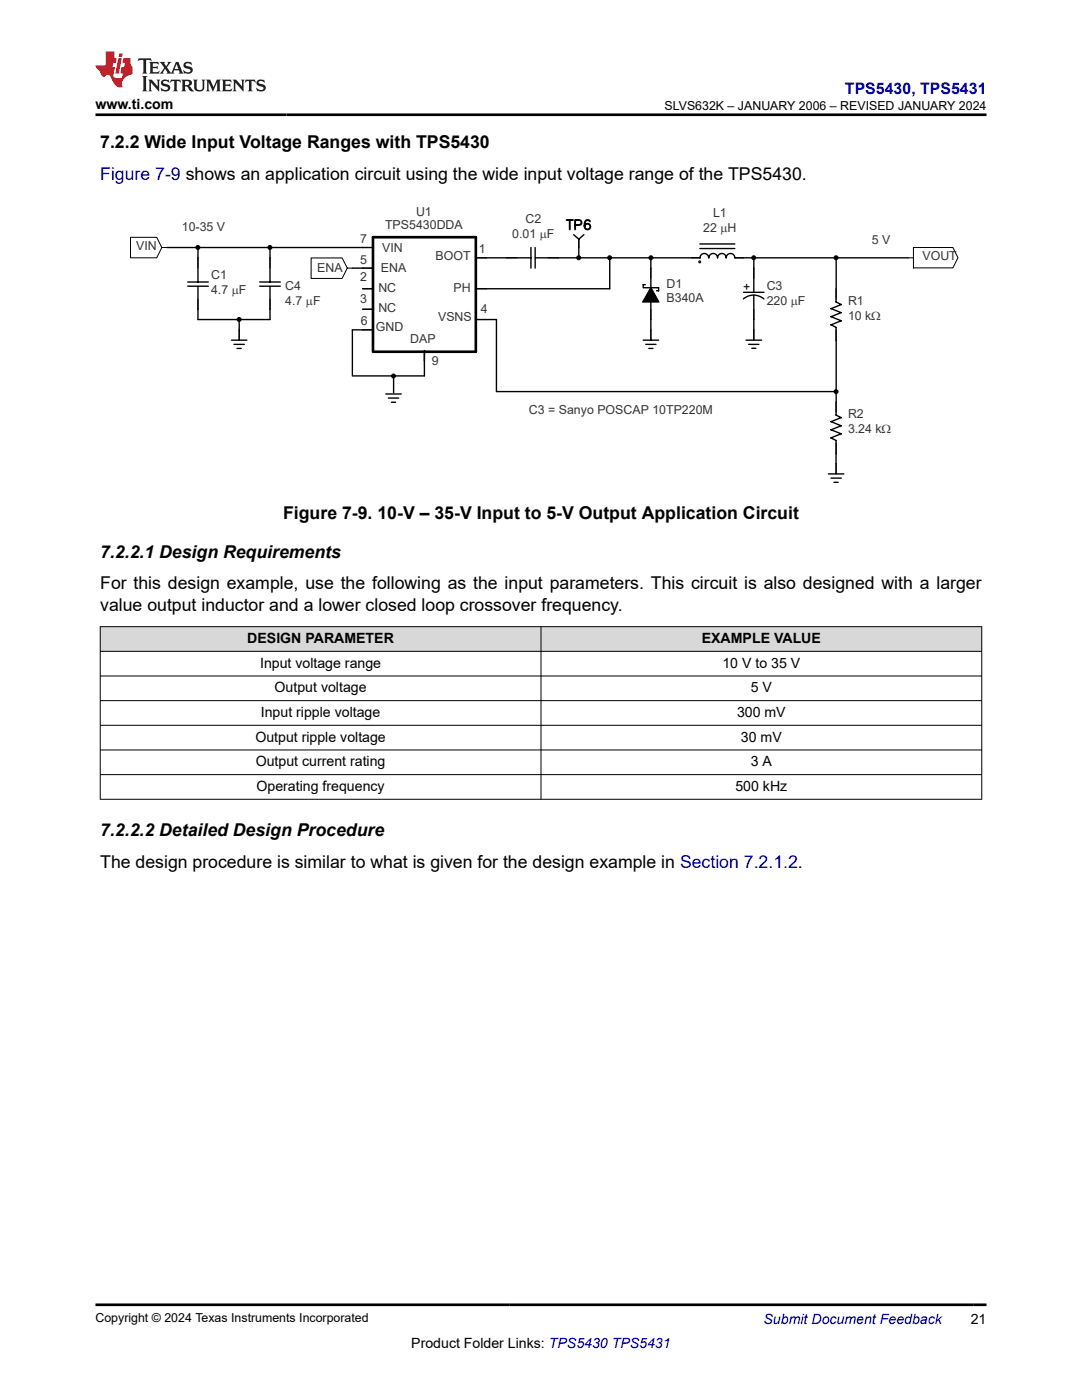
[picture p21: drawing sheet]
<svg xmlns="http://www.w3.org/2000/svg" width="216mm" height="279mm" viewBox="0 0 216 279" stroke-linecap="round" stroke-linejoin="round" font-family="sans-serif">
<defs><g id="words">
<g font-size="3.5">
<text x="20" y="29.6">7.2.2 Wide Input Voltage Ranges with TPS5430</text>
<text x="56.5" y="103.5">Figure 7-9. 10-V – 35-V Input to 5-V Output Application Circuit</text>
<text x="20" y="111.3">7.2.2.1 Design Requirements</text>
<text x="20" y="117.6">For this design example, use the following as the input parameters. This circuit is also designed with a larger</text>
<text x="20" y="121.8">value output inductor and a lower closed loop crossover frequency.</text>
<text x="20" y="166.9">7.2.2.2 Detailed Design Procedure</text>
<text x="20" y="173.2">The design procedure is similar to what is given for the design example in Section 7.2.1.2.</text>
</g>
<text font-size="3.5" fill="#00f" x="20" y="35.9">Figure 7-9 shows an application circuit using the wide input voltage range of the TPS5430.</text>
<text font-size="3.2" fill="#00f" x="168.6" y="18.7">TPS5430, TPS5431</text>
<g font-size="2.8">
<text x="19" y="21.8">www.ti.com</text>
<text x="49.3" y="128.3">DESIGN PARAMETER</text>
<text x="140" y="128.3">EXAMPLE VALUE</text>
<text x="51.9" y="133.3">Input voltage range</text>
<text x="144.2" y="133.3">10 V to 35 V</text>
<text x="52.1" y="143.1">Input ripple voltage</text>
<text x="54.8" y="138.2">Output voltage</text>
<text x="147.1" y="143.1">300 mV</text>
<text x="149.8" y="138.2">5 V</text>
<text x="51" y="148">Output ripple voltage</text>
<text x="147.8" y="148">30 mV</text>
<text x="51" y="152.9">Output current rating</text>
<text x="149.8" y="152.9">3 A</text>
<text x="51.2" y="157.9">Operating frequency</text>
<text x="146.7" y="157.9">500 kHz</text>
<text x="82.1" y="269">Product Folder Links: TPS5430 TPS5431</text>
<text x="193.7" y="264.2">21</text>
</g>
<text font-size="2.8" fill="#00f" x="152.4" y="264.2">Submit Document Feedback</text>
<g font-size="2.5">
<text x="132.6" y="21.9">SLVS632K – JANUARY 2006 – REVISED JANUARY 2024</text>
<text x="148.3" y="58">+</text>
<text x="19" y="263.9">Copyright © 2024 Texas Instruments Incorporated</text>
</g>
<g font-size="2.5" fill="#373435">
<text x="36.3" y="46.1">10-35 V</text>
<text x="76.8" y="45.8">TPS5430DDA</text>
<text x="83" y="43">U1</text>
<text x="102.2" y="47.4">0.01 mF</text>
<text x="104.9" y="44.4">C2</text>
<text x="140.3" y="46.3">22 mH</text>
<text x="142.3" y="43.3">L1</text>
<text x="27.2" y="49.8">VIN</text>
<text x="71.9" y="52.7">5</text>
<text x="71.9" y="48.4">7</text>
<text x="76.3" y="50.3">VIN</text>
<text x="86.9" y="51.9">BOOT</text>
<text x="95.5" y="50.5">1</text>
<text x="173.9" y="48.7">5 V</text>
<text x="184.1" y="51.9">VOUT</text>
<text x="42.1" y="55.7">C1</text>
<text x="42.1" y="58.7">4.7 mF</text>
<text x="56.9" y="57.8">C4</text>
<text x="63.3" y="54.3">ENA</text>
<text x="71.9" y="56.1">2</text>
<text x="75.5" y="58.3">NC</text>
<text x="76" y="54.3">ENA</text>
<text x="90.5" y="58.3">PH</text>
<text x="133" y="57.6">D1</text>
<text x="153" y="57.8">C3</text>
<text x="56.9" y="60.8">4.7 mF</text>
<text x="71.9" y="60.5">3</text>
<text x="72" y="64.8">6</text>
<text x="75.5" y="62.3">NC</text>
<text x="87.4" y="64.2">VSNS</text>
<text x="96" y="62.5">4</text>
<text x="133" y="60.3">B340A</text>
<text x="153" y="60.8">220 mF</text>
<text x="169.2" y="60.9">R1</text>
<text x="169.2" y="63.9">10 kW</text>
<text x="75" y="66">GND</text>
<text x="81.9" y="68.4">DAP</text>
<text x="86.2" y="72.8">9</text>
<text x="105.5" y="82.7">C3 = Sanyo POSCAP 10TP220M</text>
<text x="169.2" y="83.4">R2</text>
<text x="169.2" y="86.4">3.24 kW</text>
</g>
</g></defs>
<g fill="none" stroke="#000" stroke-width=".2">
<path d="M26 47.4h5.3l1 2-1 2.1h-5.3zM32.3 49.4h1M39.5 51.5v2M39.5 59.7v2M53.9 51.5v2M53.9 59.7v2M62.1 51.5h6.2l1 2-1 2.1h-6.2zM69.3 53.5h1M72.4 49.4h2M72.4 53.5h2M72.4 57.6h2M94.9 51.5h2.1"/>
<path d="M94.9 57.6h2.1M101.1 51.5h2.1M109.3 51.5h2.1M115.5 47.8v1.6M129.9 53.5v2.1M138.1 51.5h1.6M146.7 51.5h1.7M150.4 53.5v2.1M166.8 57.6v2.1M181.2 51.5h1.1M182.3 49.4h7.8l1.1 2-1.1 2.1h-7.8zM47.7 65.8v2.1"/>
<path d="M72.4 65.8h2M72.4 61.7h2M84.7 70.9v2.1M94.9 63.8h2.1M129.9 61.7v2.1M129.9 65.8v2.1M150.4 65.8v2.1M150.4 61.7v2.1M166.8 65.8v2.1M166.8 80.2v2.1M166.8 88.4v2.1M166.8 92.5v2.1"/>
</g>
<g fill="none" stroke="#000" stroke-width=".28">
<path d="M37.5 56.3h4.1M37.5 57.1h4.1M39.5 57.2v6.6h14.4v-6.6M39.5 49.4v6.9M51.8 56.3h4.1M51.8 57.1h4.1M53.9 49.4v6.9M70.3 53.5h4.1M72.4 57.6h2M74.4 49.4h-41.1M105.9 51.5h-11M105.9 49.4v4.1"/>
<path d="M106.8 49.4v4.1M106.9 51.5h32.8M114.5 46.8l1 .9 1-.9M115.5 47.8v3.7M121.7 51.5v6.1h-26.8M128.8 56.8h-.5v.6h3.1v.6h-.4M129.9 51.5v16.3M139.6 49.6h7M139.6 48.7h7M139.7 51.5a.86 .86 0 0 1 .8-.9 .86 .86 0 0 1 .9 .9M141.4 51.5a.86 .86 0 0 1 .9-.9 .86 .86 0 0 1 .9 .9 .86 .86 0 0 1 .8-.9 .86 .86 0 0 1 .9 .9 .86 .86 0 0 1 .9-.9 .86 .86 0 0 1 .8 .9h1.7M148.3 59.7a3.1 3.1 0 0 1 4.1 0"/>
<path d="M148.4 58.3h4M148.4 51.5h32.8M150.4 51.5v6.9M150.4 58.9v8.9M166.8 57.7v2.6l1.1 .5-2.1 .8 2.1 .8M166.8 51.5v6.1M46.2 67.9h3.1M46.7 68.7h2M47.3 69.5h.8M47.7 63.8v4M70.3 75h14.4M72.4 61.7h2"/>
<path d="M74.4 65.8h-4.1v9.1M77 78.6h3.1M77.5 79.4h2.1M78.5 75v3.4M84.7 69.9v5.1M94.9 63.8h4.2v14.3h67.7M128.3 67.9h3.1M128.9 68.7h2M129.5 69.5h.8M148.9 67.9h3.1M149.4 68.7h2M150 69.5h.8"/>
<path d="M165.8 64.8l1 .5M166.8 65.4v2.6M166.8 67.9v12.3M167.9 62.4l-2.1 .8 2.1 .8-2.1 .8M78.1 80.3h.8M165.3 94.6h3.1M165.8 85.8l2.1 .8M165.8 95.4h2.1M166.4 96.3h.9M166.8 80.3v2.5l1.1 .6M166.8 88v6.5M167.9 86.6l-2.1 .8 1 .5"/>
<path d="M167.9 85l-2.1 .8M167.9 83.3l-2.1 .8 2.1 .9"/>
</g>
<g fill="#000" stroke="#000" stroke-width=".2">
<path d="M129.9 57.3l1.6 3h-3.3z" fill-rule="evenodd"/>
<circle cx="39.5" cy="49.4" r=".4"/>
<circle cx="53.9" cy="49.4" r=".4"/>
<circle cx="115.5" cy="51.4" r=".4"/>
<circle cx="121.6" cy="51.4" r=".4"/>
<circle cx="129.9" cy="51.4" r=".4"/>
<circle cx="150.4" cy="51.4" r=".4"/>
<circle cx="166.8" cy="51.4" r=".4"/>
<circle cx="47.7" cy="63.8" r=".4"/>
<circle cx="78.5" cy="75" r=".4"/>
<circle cx="166.8" cy="78.2" r=".4"/>
</g>
<path d="M113.1 43.9h1.2M113.7 43.9v1.9M114.8 44.9h.8a.49 .49 0 0 0 .4-.3 .49 .49 0 0 0-.2-.6l-1-.1v1.9M117.7 44.2a.52 .52 0 0 0-.8-.2 1.1 1.1 0 0 0 .3 1.8 .58 .58 0 0 0 .6-.5 .58 .58 0 0 0-.5-.7 .58 .58 0 0 0-.7 .6" fill="none" stroke="#000" stroke-width=".38"/>
<path d="M139.5 52.2h.2v.1h-.2z" fill="none" stroke="#000" stroke-width=".4"/>
<path d="M74.4 69.9v-22.6h20.5v22.9h-20.5" fill="none" stroke="#000" stroke-width=".53"/>
<g fill="#d8d8d8">
<path d="M20 125.1h175.9v4.9h-175.9z" fill-rule="evenodd"/>
<path d="M20.1 125.1h87.8v4.8h-87.8z" fill-rule="evenodd"/>
<path d="M108 125.1h87.8v4.8h-87.8z" fill-rule="evenodd"/>
</g>
<path d="M19.9 125.1h176.1M19.9 130h176.1M19.9 134.9h176.1M19.9 139.8h176.1M20 125v34.6M107.9 125v34.6M195.9 125v34.6M19.9 144.8h176.1M19.9 149.7h176.1M19.9 154.6h176.1M19.9 159.5h176.1" fill="none" stroke="#000" stroke-width=".2"/>
<path d="M27.7 11.6l-.2 .6 .5-.2h.6v.1v2.2l-.2 .4h1l-.2-.4v-2.2v-.1h.5l.5 .2-.1-.6zM29.8 12.4l.2 .3v1.6l-.2 .4h1.9l.1-.6a1.08 1.08 0 0 1-1.3 .2v-.7h.6l.4 .2v-.7l-.4 .2h-.6v-.5l.2-.2a1 1 0 0 1 1 .3l-.1-.5zM31.8 12.4l1 1.1-1 1.2h.9l-.2-.2 .4-.8 .5 .8-.2 .2h1.6l-.2-.2 .1-.5h1l.1 .5-.1 .2h.9l-.2-.4-.8-1.9h-.5l-1 2.1-.8-1.1 .9-1h-.8l.2 .2-.5 .6-.3-.6 .1-.2zM35.2 12.8l.4 1h-.8zM36.8 12.5a.65 .65 0 0 0-.2 .7 .65 .65 0 0 0 .6 .5l.7 .1 .1 .3a.79 .79 0 0 1-.7 .4 .79 .79 0 0 1-.7-.5l.1 .7 .2-.1a.93 .93 0 0 0 1.1 0 .93 .93 0 0 0 .4-.9 1.46 1.46 0 0 0-1.2-.6l-.1-.3a1.09 1.09 0 0 1 1.2 .2l-.2-.6-.1 .1-.6-.2zM28.4 15.2l.2 .4v2.2l-.2 .4h1l-.2-.4v-2.2l.2-.4zM29.6 15.9l.2 .4v1.5l-.2 .4h.8l-.3-.4v-1.3l1.7 1.8v-2l.2-.4h-.8l.2 .2 .1 1.1-1.2-1.3zM32.3 16a.65 .65 0 0 0-.2 .8 .65 .65 0 0 0 .7 .4l.6 .2 .1 .2a.79 .79 0 0 1-.7 .4 .79 .79 0 0 1-.7-.5l.1 .7 .2-.1a.93 .93 0 0 0 1.1 .1 .93 .93 0 0 0 .4-1 1.46 1.46 0 0 0-1.2-.5l-.1-.4a1.09 1.09 0 0 1 1.2 .2l-.2-.6-.1 .1-.6-.1zM34.1 15.9l-.1 .6a.63 .63 0 0 1 .7-.3l.1 1.6-.3 .4h1l-.2-.4v-1.6a.66 .66 0 0 1 .8 .3l-.1-.6zM36.2 15.9l.2 .4v1.5l-.2 .4h.9l-.2-.2v-.7h.5l.1 .2a.79 .79 0 0 0 1.2 .6l-1-.9a.61 .61 0 0 0 .6-.6 .61 .61 0 0 0-.5-.7zM36.9 16.2h.2a.47 .47 0 0 1 .5 .1 .47 .47 0 0 1 .1 .5l-.2 .1-.6 .1zM38.5 15.9l.2 .2a2.27 2.27 0 0 0 .4 2 1.04 1.04 0 0 0 1.7-.7v-1.3l.2-.2h-.8l.2 .4v1.1a.6 .6 0 0 1-.6 .6 .6 .6 0 0 1-.6-.6v-1.1l.3-.4zM41.1 15.9l.2 .4v1.5l-.2 .4h.7l-.2-.4v-1.4l.9 1.9 .8-1.9v1.4l-.2 .4h1l-.3-.4v-1.5l.3-.4h-.8l-.7 1.5-.7-1.5zM44.3 15.9l.2 .4v1.5l-.2 .4h1.9l.1-.6a1.09 1.09 0 0 1-1.3 .2v-.7h.6l.4 .2v-.6l-.4 .2h-.6v-.6l.2-.1a1.01 1.01 0 0 1 1 .3l-.1-.6zM46.4 15.9l.3 .4v1.5l-.3 .4h.8l-.2-.4v-1.3l1.6 1.8v-2l.2-.4h-.7l.2 .2v1.1l-1.2-1.3zM49 15.9l-.1 .6a.63 .63 0 0 1 .8-.3v1.6l-.3 .4h1l-.2-.4v-1.6a.66 .66 0 0 1 .8 .3l-.1-.6zM51.4 16a.65 .65 0 0 0-.2 .8 .65 .65 0 0 0 .6 .4l.6 .2 .2 .2a.79 .79 0 0 1-.8 .4 .79 .79 0 0 1-.6-.5l.1 .7 .2-.1a.93 .93 0 0 0 1 .1 .93 .93 0 0 0 .5-1 1.46 1.46 0 0 0-1.3-.5l-.1-.4a1.09 1.09 0 0 1 1.3 .2l-.2-.6-.2 .1-.5-.1z" fill="#231f20"/>
<path d="M21.1 10.3v2.7h-2.1l.1 .4 .9 1a.95 .95 0 0 0 .9 .9 .59 .59 0 0 1 .6-.4 .59 .59 0 0 1 .5 .3l.4 .8a1.59 1.59 0 0 0 2.1 1.4 1.61 1.61 0 0 1 1-2.3l1-.3-.1-1.5a1.59 1.59 0 0 1-.4-1.7h-1.4l-.2 .9h.5l-.1 .9h-.5l-.2 .9v.3l.4 .1-.2 .9h-.6a.73 .73 0 0 1-1.1-.7l.3-1.5h-.5l.2-.9h.5l.2-.9h-.5v-1.3zM23.6 11.6l-.6 3.1h.7l.6-3.1zM23.8 10.7l-.1 .6h.7l.1-.6z" fill="#ed1c24"/>
<path d="M19 22.9h177.8M19 260.4h177.8" fill="none" stroke="#000" stroke-width=".53"/>
<use href="#words"/>
</svg>
